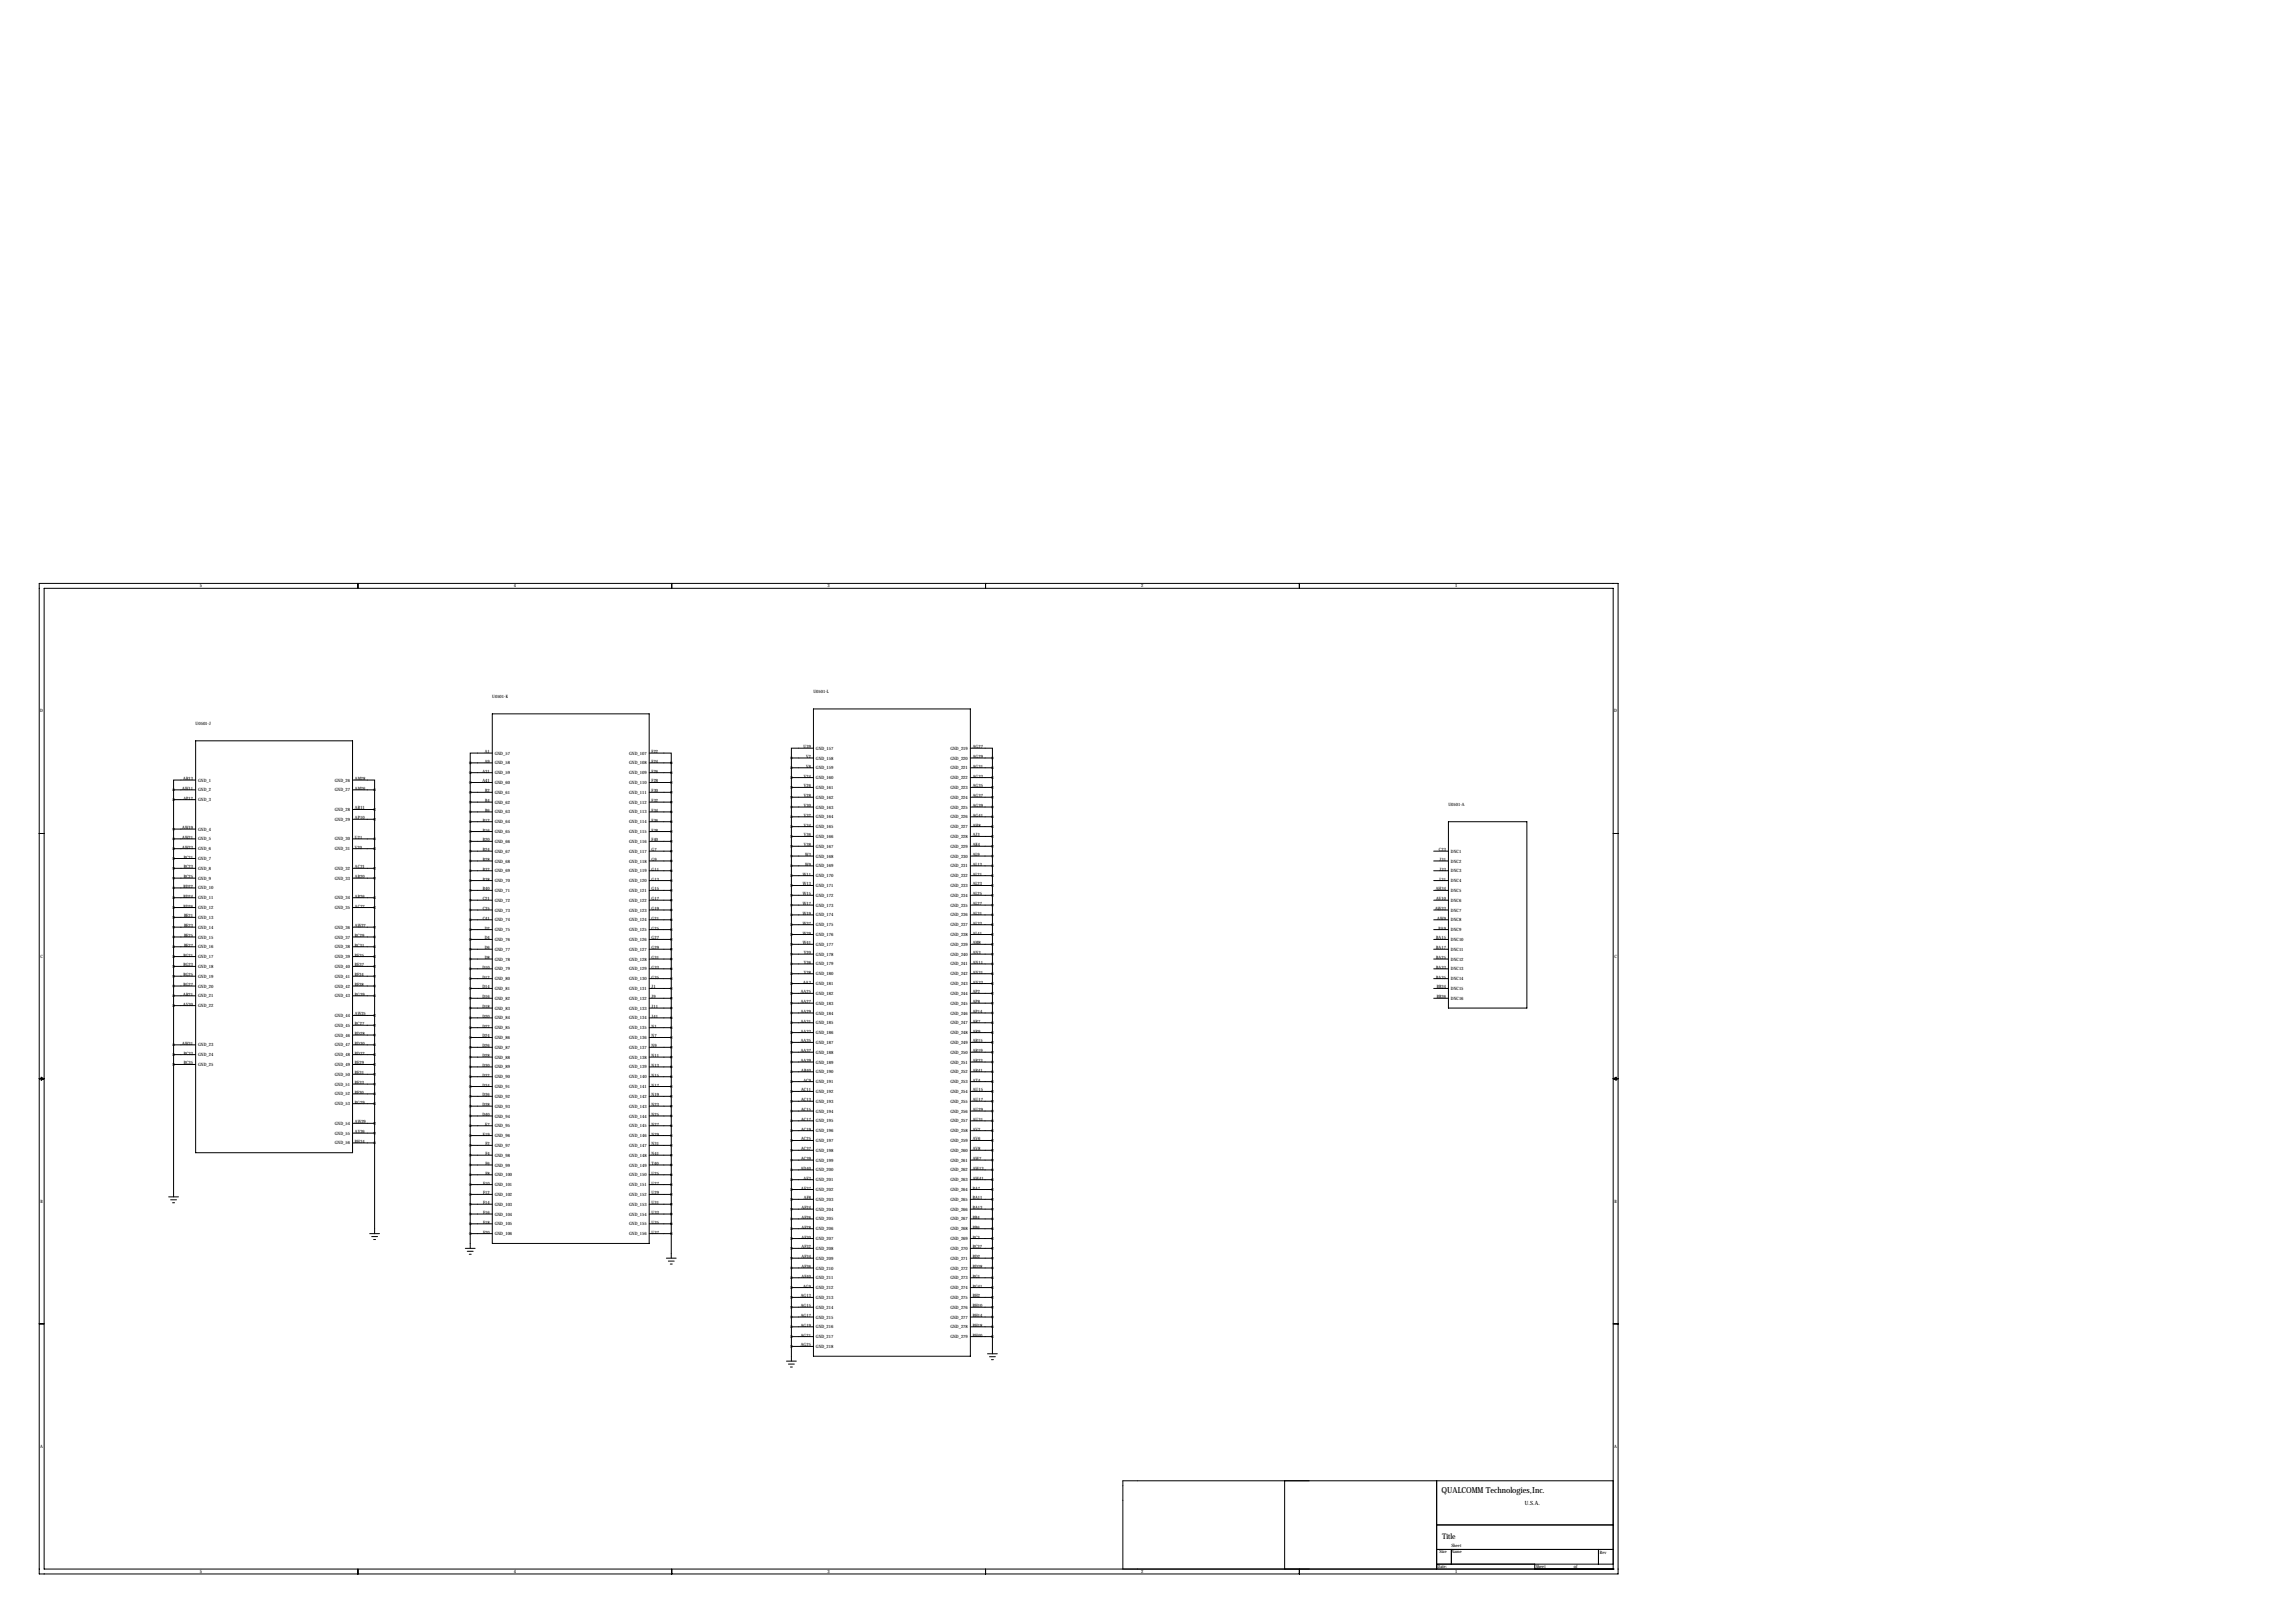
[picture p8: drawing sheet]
<svg xmlns="http://www.w3.org/2000/svg" width="1189mm" height="841mm" viewBox="0 0 1189 841" stroke-linecap="round" stroke-linejoin="round" font-family="sans-serif">
<defs><g id="words">
<text font-size="4.3" x="747" y="773">QUALCOMM Technologies,Inc.</text>
<text font-size="4" x="747" y="797">Title</text>
<text font-size="3" x="790" y="779">U.S.A.</text>
<g font-size="2.3">
<text x="104" y="304">5</text>
<text x="266" y="304">4</text>
<text x="429" y="304">3</text>
<text x="591" y="304">2</text>
<text x="754" y="304">1</text>
<text x="421" y="359">U0501-L</text>
<text x="255" y="361">U0501-K</text>
<text x="21" y="369">D</text>
<text x="836" y="369">D</text>
<text x="101" y="375">U0501-J</text>
<text x="416" y="388">U39</text>
<text x="423" y="388">GND_157</text>
<text x="492" y="388">GND_219</text>
<text x="504" y="388">AG27</text>
<text x="251" y="395">A9</text>
<text x="251" y="390">A1</text>
<text x="256" y="396">GND_58</text>
<text x="256" y="391">GND_57</text>
<text x="326" y="396">GND_108</text>
<text x="326" y="391">GND_107</text>
<text x="338" y="395">F24</text>
<text x="338" y="390">F22</text>
<text x="418" y="393">V2</text>
<text x="423" y="393">GND_158</text>
<text x="492" y="393">GND_220</text>
<text x="504" y="393">AG29</text>
<text x="250" y="400">A31</text>
<text x="256" y="401">GND_59</text>
<text x="326" y="401">GND_109</text>
<text x="338" y="400">F26</text>
<text x="418" y="398">V8</text>
<text x="423" y="398">GND_159</text>
<text x="492" y="398">GND_221</text>
<text x="504" y="398">AG31</text>
<text x="95" y="404">AR13</text>
<text x="103" y="405">GND_1</text>
<text x="173" y="405">GND_26</text>
<text x="184" y="404">AM28</text>
<text x="250" y="405">A41</text>
<text x="256" y="406">GND_60</text>
<text x="326" y="406">GND_110</text>
<text x="338" y="405">F28</text>
<text x="416" y="408">V26</text>
<text x="416" y="403">V24</text>
<text x="423" y="404">GND_160</text>
<text x="492" y="404">GND_222</text>
<text x="504" y="408">AG35</text>
<text x="504" y="403">AG33</text>
<text x="94" y="409">AW11</text>
<text x="103" y="410">GND_2</text>
<text x="173" y="410">GND_27</text>
<text x="184" y="409">AM26</text>
<text x="251" y="410">B2</text>
<text x="256" y="411">GND_61</text>
<text x="326" y="411">GND_111</text>
<text x="338" y="410">F30</text>
<text x="416" y="413">V28</text>
<text x="423" y="414">GND_162</text>
<text x="423" y="409">GND_161</text>
<text x="492" y="414">GND_224</text>
<text x="492" y="409">GND_223</text>
<text x="504" y="413">AG37</text>
<text x="95" y="414">AP12</text>
<text x="103" y="415">GND_3</text>
<text x="184" y="419">AR11</text>
<text x="251" y="415">B4</text>
<text x="256" y="416">GND_62</text>
<text x="326" y="416">GND_112</text>
<text x="338" y="415">F32</text>
<text x="416" y="418">V30</text>
<text x="423" y="419">GND_163</text>
<text x="492" y="419">GND_225</text>
<text x="504" y="418">AG39</text>
<text x="750" y="417">U0501-A</text>
<text x="173" y="425">GND_29</text>
<text x="173" y="420">GND_28</text>
<text x="184" y="424">AP10</text>
<text x="250" y="426">B12</text>
<text x="251" y="421">B6</text>
<text x="256" y="421">GND_63</text>
<text x="326" y="421">GND_113</text>
<text x="338" y="426">F36</text>
<text x="338" y="421">F34</text>
<text x="416" y="423">V32</text>
<text x="423" y="424">GND_164</text>
<text x="492" y="424">GND_226</text>
<text x="504" y="423">AG41</text>
<text x="94" y="429">AW19</text>
<text x="103" y="430">GND_4</text>
<text x="250" y="431">B16</text>
<text x="256" y="432">GND_65</text>
<text x="256" y="426">GND_64</text>
<text x="326" y="432">GND_115</text>
<text x="326" y="426">GND_114</text>
<text x="338" y="431">F38</text>
<text x="416" y="428">V34</text>
<text x="423" y="429">GND_165</text>
<text x="492" y="429">GND_227</text>
<text x="504" y="428">AH8</text>
<text x="94" y="435">AW21</text>
<text x="103" y="435">GND_5</text>
<text x="173" y="435">GND_30</text>
<text x="184" y="435">U21</text>
<text x="250" y="436">B20</text>
<text x="256" y="437">GND_66</text>
<text x="326" y="437">GND_116</text>
<text x="338" y="436">F40</text>
<text x="416" y="433">V36</text>
<text x="423" y="434">GND_166</text>
<text x="492" y="434">GND_228</text>
<text x="504" y="433">AJ3</text>
<text x="94" y="440">AW23</text>
<text x="103" y="440">GND_6</text>
<text x="173" y="440">GND_31</text>
<text x="184" y="440">V20</text>
<text x="250" y="441">B24</text>
<text x="256" y="442">GND_67</text>
<text x="326" y="442">GND_117</text>
<text x="338" y="441">G7</text>
<text x="416" y="438">V38</text>
<text x="417" y="443">W3</text>
<text x="423" y="439">GND_167</text>
<text x="492" y="439">GND_229</text>
<text x="504" y="443">AL9</text>
<text x="504" y="438">AK4</text>
<text x="745" y="441">C23</text>
<text x="752" y="442">DNC1</text>
<text x="95" y="450">BC23</text>
<text x="95" y="445">BC21</text>
<text x="103" y="445">GND_7</text>
<text x="184" y="450">AC21</text>
<text x="250" y="446">B28</text>
<text x="256" y="447">GND_68</text>
<text x="326" y="447">GND_118</text>
<text x="338" y="446">G9</text>
<text x="417" y="448">W9</text>
<text x="423" y="449">GND_169</text>
<text x="423" y="444">GND_168</text>
<text x="492" y="449">GND_231</text>
<text x="492" y="444">GND_230</text>
<text x="504" y="448">AL13</text>
<text x="746" y="446">J31</text>
<text x="752" y="447">DNC2</text>
<text x="95" y="455">BC25</text>
<text x="103" y="456">GND_9</text>
<text x="103" y="451">GND_8</text>
<text x="173" y="456">GND_33</text>
<text x="173" y="451">GND_32</text>
<text x="184" y="455">AB20</text>
<text x="250" y="451">B32</text>
<text x="256" y="452">GND_69</text>
<text x="326" y="452">GND_119</text>
<text x="338" y="451">G11</text>
<text x="416" y="454">W11</text>
<text x="423" y="454">GND_170</text>
<text x="492" y="454">GND_232</text>
<text x="504" y="454">AL21</text>
<text x="746" y="451">J33</text>
<text x="752" y="452">DNC3</text>
<text x="95" y="460">BD22</text>
<text x="103" y="461">GND_10</text>
<text x="250" y="461">B40</text>
<text x="250" y="456">B38</text>
<text x="256" y="462">GND_71</text>
<text x="256" y="457">GND_70</text>
<text x="326" y="462">GND_121</text>
<text x="326" y="457">GND_120</text>
<text x="338" y="461">G15</text>
<text x="338" y="456">G13</text>
<text x="416" y="459">W13</text>
<text x="423" y="459">GND_171</text>
<text x="492" y="459">GND_233</text>
<text x="504" y="459">AL23</text>
<text x="744" y="461">AH34</text>
<text x="746" y="456">L31</text>
<text x="752" y="462">DNC5</text>
<text x="752" y="457">DNC4</text>
<text x="95" y="465">BD24</text>
<text x="103" y="466">GND_11</text>
<text x="173" y="466">GND_34</text>
<text x="184" y="465">AB26</text>
<text x="250" y="466">C21</text>
<text x="256" y="467">GND_72</text>
<text x="326" y="467">GND_122</text>
<text x="338" y="466">G17</text>
<text x="416" y="464">W15</text>
<text x="423" y="465">GND_172</text>
<text x="492" y="465">GND_234</text>
<text x="504" y="464">AL25</text>
<text x="744" y="466">AV10</text>
<text x="752" y="467">DNC6</text>
<text x="95" y="470">BD26</text>
<text x="103" y="471">GND_12</text>
<text x="173" y="471">GND_35</text>
<text x="184" y="470">AC27</text>
<text x="250" y="471">C35</text>
<text x="256" y="472">GND_73</text>
<text x="326" y="472">GND_123</text>
<text x="338" y="471">G19</text>
<text x="416" y="474">W19</text>
<text x="416" y="469">W17</text>
<text x="423" y="470">GND_173</text>
<text x="492" y="470">GND_235</text>
<text x="504" y="474">AL31</text>
<text x="504" y="469">AL27</text>
<text x="743" y="471">AW33</text>
<text x="752" y="472">DNC7</text>
<text x="95" y="475">BE21</text>
<text x="103" y="476">GND_13</text>
<text x="250" y="476">C41</text>
<text x="256" y="477">GND_74</text>
<text x="326" y="477">GND_124</text>
<text x="338" y="476">G21</text>
<text x="416" y="479">W37</text>
<text x="423" y="480">GND_175</text>
<text x="423" y="475">GND_174</text>
<text x="492" y="480">GND_237</text>
<text x="492" y="475">GND_236</text>
<text x="504" y="479">AL33</text>
<text x="745" y="476">AW9</text>
<text x="752" y="477">DNC8</text>
<text x="95" y="485">BE25</text>
<text x="95" y="480">BE23</text>
<text x="103" y="481">GND_14</text>
<text x="173" y="481">GND_36</text>
<text x="184" y="485">BC29</text>
<text x="184" y="480">AW27</text>
<text x="251" y="482">D2</text>
<text x="256" y="482">GND_75</text>
<text x="326" y="482">GND_125</text>
<text x="338" y="482">G25</text>
<text x="416" y="484">W39</text>
<text x="423" y="485">GND_176</text>
<text x="492" y="485">GND_238</text>
<text x="504" y="484">AL41</text>
<text x="745" y="482">BA9</text>
<text x="752" y="482">DNC9</text>
<text x="95" y="490">BE27</text>
<text x="103" y="491">GND_16</text>
<text x="103" y="486">GND_15</text>
<text x="173" y="491">GND_38</text>
<text x="173" y="486">GND_37</text>
<text x="184" y="490">BC31</text>
<text x="251" y="492">D6</text>
<text x="251" y="487">D4</text>
<text x="256" y="487">GND_76</text>
<text x="326" y="487">GND_126</text>
<text x="338" y="492">G29</text>
<text x="338" y="487">G27</text>
<text x="416" y="489">W41</text>
<text x="423" y="490">GND_177</text>
<text x="492" y="490">GND_239</text>
<text x="504" y="489">AM8</text>
<text x="744" y="492">BA17</text>
<text x="744" y="487">BA15</text>
<text x="752" y="487">DNC10</text>
<text x="21" y="496">C</text>
<text x="95" y="495">BG21</text>
<text x="103" y="496">GND_17</text>
<text x="173" y="496">GND_39</text>
<text x="184" y="495">BE35</text>
<text x="251" y="497">D8</text>
<text x="256" y="498">GND_78</text>
<text x="256" y="492">GND_77</text>
<text x="326" y="498">GND_128</text>
<text x="326" y="492">GND_127</text>
<text x="338" y="497">G31</text>
<text x="416" y="494">Y20</text>
<text x="423" y="495">GND_178</text>
<text x="492" y="495">GND_240</text>
<text x="504" y="494">AN3</text>
<text x="744" y="497">BA25</text>
<text x="752" y="498">DNC12</text>
<text x="752" y="492">DNC11</text>
<text x="836" y="496">C</text>
<text x="95" y="501">BG23</text>
<text x="103" y="501">GND_18</text>
<text x="173" y="501">GND_40</text>
<text x="184" y="501">BE37</text>
<text x="250" y="502">D10</text>
<text x="256" y="503">GND_79</text>
<text x="326" y="503">GND_129</text>
<text x="338" y="502">G33</text>
<text x="416" y="499">Y36</text>
<text x="423" y="500">GND_179</text>
<text x="492" y="500">GND_241</text>
<text x="504" y="499">AN11</text>
<text x="744" y="502">BA33</text>
<text x="752" y="503">DNC13</text>
<text x="95" y="506">BG25</text>
<text x="103" y="506">GND_19</text>
<text x="173" y="506">GND_41</text>
<text x="184" y="506">BF34</text>
<text x="250" y="507">D12</text>
<text x="256" y="508">GND_80</text>
<text x="326" y="508">GND_130</text>
<text x="338" y="507">G35</text>
<text x="416" y="509">AA3</text>
<text x="416" y="504">Y38</text>
<text x="423" y="505">GND_180</text>
<text x="492" y="505">GND_242</text>
<text x="504" y="509">AN33</text>
<text x="504" y="504">AN31</text>
<text x="744" y="507">BA35</text>
<text x="752" y="508">DNC14</text>
<text x="95" y="516">AR21</text>
<text x="95" y="511">BG27</text>
<text x="103" y="512">GND_20</text>
<text x="173" y="512">GND_42</text>
<text x="184" y="511">BF38</text>
<text x="184" y="516">BG39</text>
<text x="250" y="512">D14</text>
<text x="256" y="513">GND_81</text>
<text x="326" y="513">GND_131</text>
<text x="338" y="512">J1</text>
<text x="415" y="515">AA25</text>
<text x="423" y="515">GND_182</text>
<text x="423" y="510">GND_181</text>
<text x="492" y="515">GND_244</text>
<text x="492" y="510">GND_243</text>
<text x="504" y="515">AP2</text>
<text x="744" y="512">BB34</text>
<text x="752" y="513">DNC15</text>
<text x="95" y="521">AV30</text>
<text x="103" y="517">GND_21</text>
<text x="103" y="522">GND_22</text>
<text x="173" y="517">GND_43</text>
<text x="250" y="517">D16</text>
<text x="256" y="518">GND_82</text>
<text x="326" y="518">GND_132</text>
<text x="338" y="517">J9</text>
<text x="415" y="520">AA27</text>
<text x="423" y="520">GND_183</text>
<text x="492" y="520">GND_245</text>
<text x="504" y="520">AP8</text>
<text x="744" y="517">BB36</text>
<text x="752" y="518">DNC16</text>
<text x="173" y="527">GND_44</text>
<text x="184" y="526">AW25</text>
<text x="250" y="527">D20</text>
<text x="250" y="522">D18</text>
<text x="256" y="523">GND_83</text>
<text x="326" y="523">GND_133</text>
<text x="338" y="527">J41</text>
<text x="338" y="522">J11</text>
<text x="415" y="525">AA29</text>
<text x="423" y="525">GND_184</text>
<text x="492" y="525">GND_246</text>
<text x="504" y="525">AP14</text>
<text x="173" y="532">GND_45</text>
<text x="184" y="531">BC27</text>
<text x="250" y="532">D22</text>
<text x="256" y="533">GND_85</text>
<text x="256" y="528">GND_84</text>
<text x="326" y="533">GND_135</text>
<text x="326" y="528">GND_134</text>
<text x="338" y="532">N1</text>
<text x="415" y="530">AA31</text>
<text x="423" y="531">GND_185</text>
<text x="492" y="531">GND_247</text>
<text x="504" y="530">AR7</text>
<text x="173" y="537">GND_46</text>
<text x="184" y="536">BD28</text>
<text x="250" y="537">D24</text>
<text x="256" y="538">GND_86</text>
<text x="326" y="538">GND_136</text>
<text x="338" y="537">N7</text>
<text x="415" y="540">AA35</text>
<text x="415" y="535">AA33</text>
<text x="423" y="536">GND_186</text>
<text x="492" y="536">GND_248</text>
<text x="504" y="540">AR15</text>
<text x="504" y="535">AR9</text>
<text x="94" y="541">AW31</text>
<text x="103" y="542">GND_23</text>
<text x="173" y="542">GND_47</text>
<text x="184" y="541">BD30</text>
<text x="250" y="542">D26</text>
<text x="256" y="543">GND_87</text>
<text x="326" y="543">GND_137</text>
<text x="338" y="542">N9</text>
<text x="415" y="545">AA37</text>
<text x="423" y="546">GND_188</text>
<text x="423" y="541">GND_187</text>
<text x="492" y="546">GND_250</text>
<text x="492" y="541">GND_249</text>
<text x="504" y="545">AR19</text>
<text x="95" y="551">BC35</text>
<text x="95" y="546">BC33</text>
<text x="103" y="547">GND_24</text>
<text x="173" y="547">GND_48</text>
<text x="184" y="551">BE29</text>
<text x="184" y="546">BD32</text>
<text x="250" y="548">D28</text>
<text x="256" y="548">GND_88</text>
<text x="326" y="548">GND_138</text>
<text x="338" y="548">N11</text>
<text x="415" y="550">AA39</text>
<text x="423" y="551">GND_189</text>
<text x="492" y="551">GND_251</text>
<text x="504" y="550">AR33</text>
<text x="103" y="552">GND_25</text>
<text x="173" y="557">GND_50</text>
<text x="173" y="552">GND_49</text>
<text x="184" y="556">BE31</text>
<text x="250" y="558">D32</text>
<text x="250" y="553">D30</text>
<text x="256" y="553">GND_89</text>
<text x="326" y="553">GND_139</text>
<text x="338" y="558">N15</text>
<text x="338" y="553">N13</text>
<text x="415" y="555">AB40</text>
<text x="423" y="556">GND_190</text>
<text x="492" y="556">GND_252</text>
<text x="504" y="555">AR41</text>
<text x="173" y="562">GND_51</text>
<text x="184" y="562">BE33</text>
<text x="250" y="563">D34</text>
<text x="256" y="564">GND_91</text>
<text x="256" y="559">GND_90</text>
<text x="326" y="559">GND_140</text>
<text x="326" y="564">GND_141</text>
<text x="338" y="563">N17</text>
<text x="416" y="560">AC9</text>
<text x="423" y="561">GND_191</text>
<text x="492" y="561">GND_253</text>
<text x="504" y="560">AT4</text>
<text x="173" y="567">GND_52</text>
<text x="184" y="567">BF30</text>
<text x="250" y="568">D36</text>
<text x="256" y="569">GND_92</text>
<text x="326" y="569">GND_142</text>
<text x="338" y="568">N19</text>
<text x="415" y="565">AC11</text>
<text x="423" y="566">GND_192</text>
<text x="492" y="566">GND_254</text>
<text x="504" y="565">AU15</text>
<text x="173" y="572">GND_53</text>
<text x="184" y="572">BG29</text>
<text x="250" y="573">D38</text>
<text x="256" y="574">GND_93</text>
<text x="326" y="574">GND_143</text>
<text x="338" y="573">N23</text>
<text x="415" y="575">AC15</text>
<text x="415" y="570">AC13</text>
<text x="423" y="571">GND_193</text>
<text x="492" y="571">GND_255</text>
<text x="504" y="575">AU29</text>
<text x="504" y="570">AU17</text>
<text x="184" y="582">AW29</text>
<text x="250" y="578">D40</text>
<text x="256" y="579">GND_94</text>
<text x="326" y="579">GND_144</text>
<text x="338" y="578">N25</text>
<text x="415" y="581">AC17</text>
<text x="423" y="581">GND_195</text>
<text x="423" y="576">GND_194</text>
<text x="492" y="581">GND_257</text>
<text x="492" y="576">GND_256</text>
<text x="504" y="581">AU31</text>
<text x="173" y="583">GND_54</text>
<text x="173" y="588">GND_55</text>
<text x="184" y="587">AY26</text>
<text x="251" y="583">E7</text>
<text x="256" y="584">GND_95</text>
<text x="326" y="584">GND_145</text>
<text x="338" y="583">N27</text>
<text x="415" y="586">AC19</text>
<text x="423" y="586">GND_196</text>
<text x="492" y="586">GND_258</text>
<text x="504" y="586">AV2</text>
<text x="173" y="593">GND_56</text>
<text x="184" y="592">BH34</text>
<text x="250" y="588">E19</text>
<text x="252" y="593">F2</text>
<text x="256" y="589">GND_96</text>
<text x="326" y="589">GND_146</text>
<text x="338" y="593">N31</text>
<text x="338" y="588">N29</text>
<text x="415" y="591">AC25</text>
<text x="423" y="592">GND_197</text>
<text x="492" y="592">GND_259</text>
<text x="504" y="591">AV6</text>
<text x="252" y="598">F4</text>
<text x="256" y="599">GND_98</text>
<text x="256" y="594">GND_97</text>
<text x="326" y="599">GND_148</text>
<text x="326" y="594">GND_147</text>
<text x="338" y="598">N41</text>
<text x="415" y="596">AC37</text>
<text x="423" y="597">GND_198</text>
<text x="492" y="597">GND_260</text>
<text x="504" y="596">AV8</text>
<text x="252" y="603">F6</text>
<text x="256" y="604">GND_99</text>
<text x="326" y="604">GND_149</text>
<text x="338" y="603">T40</text>
<text x="415" y="606">AD40</text>
<text x="415" y="601">AC39</text>
<text x="423" y="602">GND_199</text>
<text x="492" y="602">GND_261</text>
<text x="504" y="606">AW13</text>
<text x="504" y="601">AW7</text>
<text x="252" y="609">F8</text>
<text x="256" y="609">GND_100</text>
<text x="326" y="609">GND_150</text>
<text x="338" y="609">U25</text>
<text x="416" y="611">AE3</text>
<text x="423" y="612">GND_201</text>
<text x="423" y="607">GND_200</text>
<text x="492" y="612">GND_263</text>
<text x="492" y="607">GND_262</text>
<text x="504" y="611">AW41</text>
<text x="250" y="614">F10</text>
<text x="256" y="614">GND_101</text>
<text x="326" y="614">GND_151</text>
<text x="338" y="614">U27</text>
<text x="415" y="616">AE37</text>
<text x="423" y="617">GND_202</text>
<text x="492" y="617">GND_264</text>
<text x="504" y="616">BA7</text>
<text x="21" y="623">B</text>
<text x="250" y="624">F14</text>
<text x="250" y="619">F12</text>
<text x="256" y="619">GND_102</text>
<text x="326" y="619">GND_152</text>
<text x="338" y="624">U31</text>
<text x="338" y="619">U29</text>
<text x="416" y="621">AF8</text>
<text x="423" y="622">GND_203</text>
<text x="492" y="622">GND_265</text>
<text x="504" y="621">BA11</text>
<text x="836" y="623">B</text>
<text x="250" y="629">F16</text>
<text x="256" y="630">GND_104</text>
<text x="256" y="625">GND_103</text>
<text x="326" y="630">GND_154</text>
<text x="326" y="625">GND_153</text>
<text x="338" y="629">U33</text>
<text x="415" y="626">AF24</text>
<text x="423" y="627">GND_204</text>
<text x="492" y="627">GND_266</text>
<text x="504" y="626">BA13</text>
<text x="250" y="634">F18</text>
<text x="256" y="635">GND_105</text>
<text x="326" y="635">GND_155</text>
<text x="338" y="634">U35</text>
<text x="415" y="631">AF26</text>
<text x="423" y="632">GND_205</text>
<text x="492" y="632">GND_267</text>
<text x="504" y="631">BB4</text>
<text x="250" y="639">F20</text>
<text x="256" y="640">GND_106</text>
<text x="326" y="640">GND_156</text>
<text x="338" y="639">U37</text>
<text x="415" y="636">AF28</text>
<text x="415" y="642">AF30</text>
<text x="423" y="637">GND_206</text>
<text x="492" y="637">GND_268</text>
<text x="504" y="636">BB6</text>
<text x="504" y="642">BC3</text>
<text x="415" y="647">AF32</text>
<text x="423" y="642">GND_207</text>
<text x="423" y="647">GND_208</text>
<text x="492" y="642">GND_269</text>
<text x="492" y="647">GND_270</text>
<text x="504" y="647">BC37</text>
<text x="415" y="652">AF34</text>
<text x="423" y="652">GND_209</text>
<text x="492" y="652">GND_271</text>
<text x="504" y="652">BD2</text>
<text x="415" y="657">AF36</text>
<text x="423" y="658">GND_210</text>
<text x="492" y="658">GND_272</text>
<text x="504" y="657">BD38</text>
<text x="415" y="662">AF40</text>
<text x="423" y="663">GND_211</text>
<text x="492" y="663">GND_273</text>
<text x="504" y="662">BG1</text>
<text x="416" y="667">AG9</text>
<text x="423" y="668">GND_212</text>
<text x="492" y="668">GND_274</text>
<text x="504" y="667">BG41</text>
<text x="415" y="672">AG13</text>
<text x="415" y="677">AG15</text>
<text x="423" y="673">GND_213</text>
<text x="423" y="678">GND_214</text>
<text x="492" y="673">GND_275</text>
<text x="492" y="678">GND_276</text>
<text x="504" y="672">BH2</text>
<text x="504" y="677">BH10</text>
<text x="415" y="682">AG17</text>
<text x="423" y="683">GND_215</text>
<text x="492" y="683">GND_277</text>
<text x="504" y="682">BH14</text>
<text x="415" y="687">AG19</text>
<text x="423" y="688">GND_216</text>
<text x="492" y="688">GND_278</text>
<text x="504" y="687">BH18</text>
<text x="415" y="692">AG21</text>
<text x="423" y="693">GND_217</text>
<text x="492" y="693">GND_279</text>
<text x="504" y="692">BH40</text>
<text x="415" y="697">AG25</text>
<text x="423" y="698">GND_218</text>
<text x="21" y="750">A</text>
<text x="836" y="750">A</text>
<text x="752" y="801">Sheet</text>
<text x="746" y="805">Size</text>
<text x="752" y="804">Name</text>
<text x="829" y="805">Rev</text>
<text x="104" y="815">5</text>
<text x="266" y="815">4</text>
<text x="429" y="815">3</text>
<text x="591" y="815">2</text>
<text x="745" y="812">Date:</text>
<text x="754" y="815">1</text>
<text x="796" y="812">Sheet</text>
<text x="815" y="812">of</text>
</g>
</g></defs>
<g fill="none" stroke="#000" stroke-width=".52">
<path d="M20 302h818v513h-818zM23 305h813v508h-813zM185 302v3M348 302v3M511 302v3M673 302v3M255 370h81v274h-81zM421 367h82v335h-82zM101 384h82v213h-82zM244 395h11M244 395v252M255 390h-11v5"/>
<path d="M336 390h12v5M336 395h12M348 395v257M410 393h11M410 398h11M410 393v312M421 388h-11v5M503 388h11v5M503 393h11M503 398h11M514 393v308M90 409h11"/>
<path d="M90 414h11M90 409v211M101 404h-11v5M183 404h11v5M183 419h11M183 409h11M194 409v230M244 415h11M244 410h11M244 405h11M244 400h11M336 415h12"/>
<path d="M336 410h12M336 405h12M336 400h12M410 418h11M410 413h11M410 408h11M410 403h11M503 418h11M503 413h11M503 408h11M503 403h11M20 432h3"/>
<path d="M90 440h11M90 435h11M90 429h11M183 440h11M183 435h11M183 424h11M244 426h11M244 436h11M244 431h11M244 421h11M336 426h12M336 436h12"/>
<path d="M336 431h12M336 421h12M410 433h11M410 428h11M410 423h11M410 438h11M503 433h11M503 428h11M503 423h11M503 438h11M750 426h41v96h-41zM836 432h2"/>
<path d="M90 455h11M90 450h11M90 460h11M90 445h11M183 455h11M183 450h11M244 456h11M244 451h11M244 446h11M244 441h11M336 456h12M336 451h12"/>
<path d="M336 446h12M336 441h12M410 459h11M410 454h11M410 448h11M410 443h11M503 459h11M503 454h11M503 448h11M503 443h11M743 456h7M743 451h7"/>
<path d="M743 446h7M743 441h7M90 470h11M90 465h11M90 475h11M183 470h11M183 465h11M244 476h11M244 471h11M244 466h11M244 461h11M336 476h12"/>
<path d="M336 471h12M336 466h12M336 461h12M410 479h11M410 474h11M410 469h11M410 464h11M503 479h11M503 474h11M503 469h11M503 464h11M743 476h7"/>
<path d="M743 471h7M743 466h7M743 461h7M90 490h11M90 485h11M90 480h11M90 495h11M183 490h11M183 485h11M183 480h11M183 495h11M244 497h11"/>
<path d="M244 492h11M244 487h11M244 482h11M336 497h12M336 492h12M336 487h12M336 482h12M410 499h11M410 494h11M410 489h11M410 484h11M503 499h11"/>
<path d="M503 494h11M503 489h11M503 484h11M743 497h7M743 492h7M743 487h7M743 482h7M90 506h11M90 501h11M90 511h11M90 516h11M183 506h11"/>
<path d="M183 501h11M183 511h11M183 516h11M244 517h11M244 512h11M244 507h11M244 502h11M336 517h12M336 512h12M336 507h12M336 502h12M410 520h11"/>
<path d="M410 515h11M410 509h11M410 504h11M503 520h11M503 515h11M503 509h11M503 504h11M743 517h7M743 512h7M743 507h7M743 502h7M90 521h11"/>
<path d="M183 526h11M183 536h11M183 531h11M244 522h11M244 537h11M244 532h11M244 527h11M336 522h12M336 537h12M336 532h12M336 527h12M410 540h11"/>
<path d="M410 535h11M410 530h11M410 525h11M503 540h11M503 535h11M503 530h11M503 525h11M20 559h3M21 558l2 1h-2zM90 551h11M90 546h11M90 541h11"/>
<path d="M183 551h11M183 546h11M183 556h11M183 541h11M244 558h11M244 553h11M244 548h11M244 542h11M336 558h12M336 553h12M336 548h12M336 542h12"/>
<path d="M410 555h11M410 550h11M410 545h11M503 555h11M503 550h11M503 545h11M836 559h2M836 559l1-1v1zM183 572h11M183 567h11M183 562h11M244 578h11"/>
<path d="M244 573h11M244 568h11M244 563h11M336 578h12M336 573h12M336 568h12M336 563h12M410 575h11M410 570h11M410 565h11M410 560h11M503 575h11"/>
<path d="M503 570h11M503 565h11M503 560h11M183 582h11M183 587h11M183 592h11M244 598h11M244 593h11M244 588h11M244 583h11M336 598h12M336 593h12"/>
<path d="M336 588h12M336 583h12M410 596h11M410 591h11M410 586h11M410 581h11M503 596h11M503 591h11M503 586h11M503 581h11M87 620h5M244 619h11"/>
<path d="M244 614h11M244 609h11M244 603h11M336 619h12M336 614h12M336 609h12M336 603h12M410 616h11M410 611h11M410 606h11M410 601h11M503 616h11"/>
<path d="M503 611h11M503 606h11M503 601h11M88 621h3M89 623h1M192 639h5M244 639h11M244 634h11M244 629h11M244 624h11M336 639h12M336 634h12"/>
<path d="M336 629h12M336 624h12M410 636h11M410 631h11M410 626h11M410 621h11M503 636h11M503 631h11M503 626h11M503 621h11M193 641h3M194 642h1"/>
<path d="M241 647h5M242 648h3M243 650h1M345 652h5M346 653h3M347 655h1M410 642h11M410 647h11M410 652h11M410 657h11M503 642h11M503 647h11"/>
<path d="M503 652h11M503 657h11M410 662h11M410 667h11M410 672h11M410 677h11M503 662h11M503 667h11M503 672h11M503 677h11M20 686h3M410 682h11"/>
<path d="M410 687h11M410 692h11M410 697h11M503 682h11M503 687h11M503 692h11M836 686h2M407 705h5M408 707h3M409 708h1M512 701h5M513 703h3"/>
<path d="M514 704h1M665 767v46M744 767v46M836 767h-254v46M744 790h92M185 813v2M348 813v2M511 813v2M673 813v2M744 803h92M744 810h92M752 803v7"/>
<path d="M795 813h.1M795 810v3M828 803v7M836 813h.1"/>
</g>
<use href="#words"/>
</svg>
